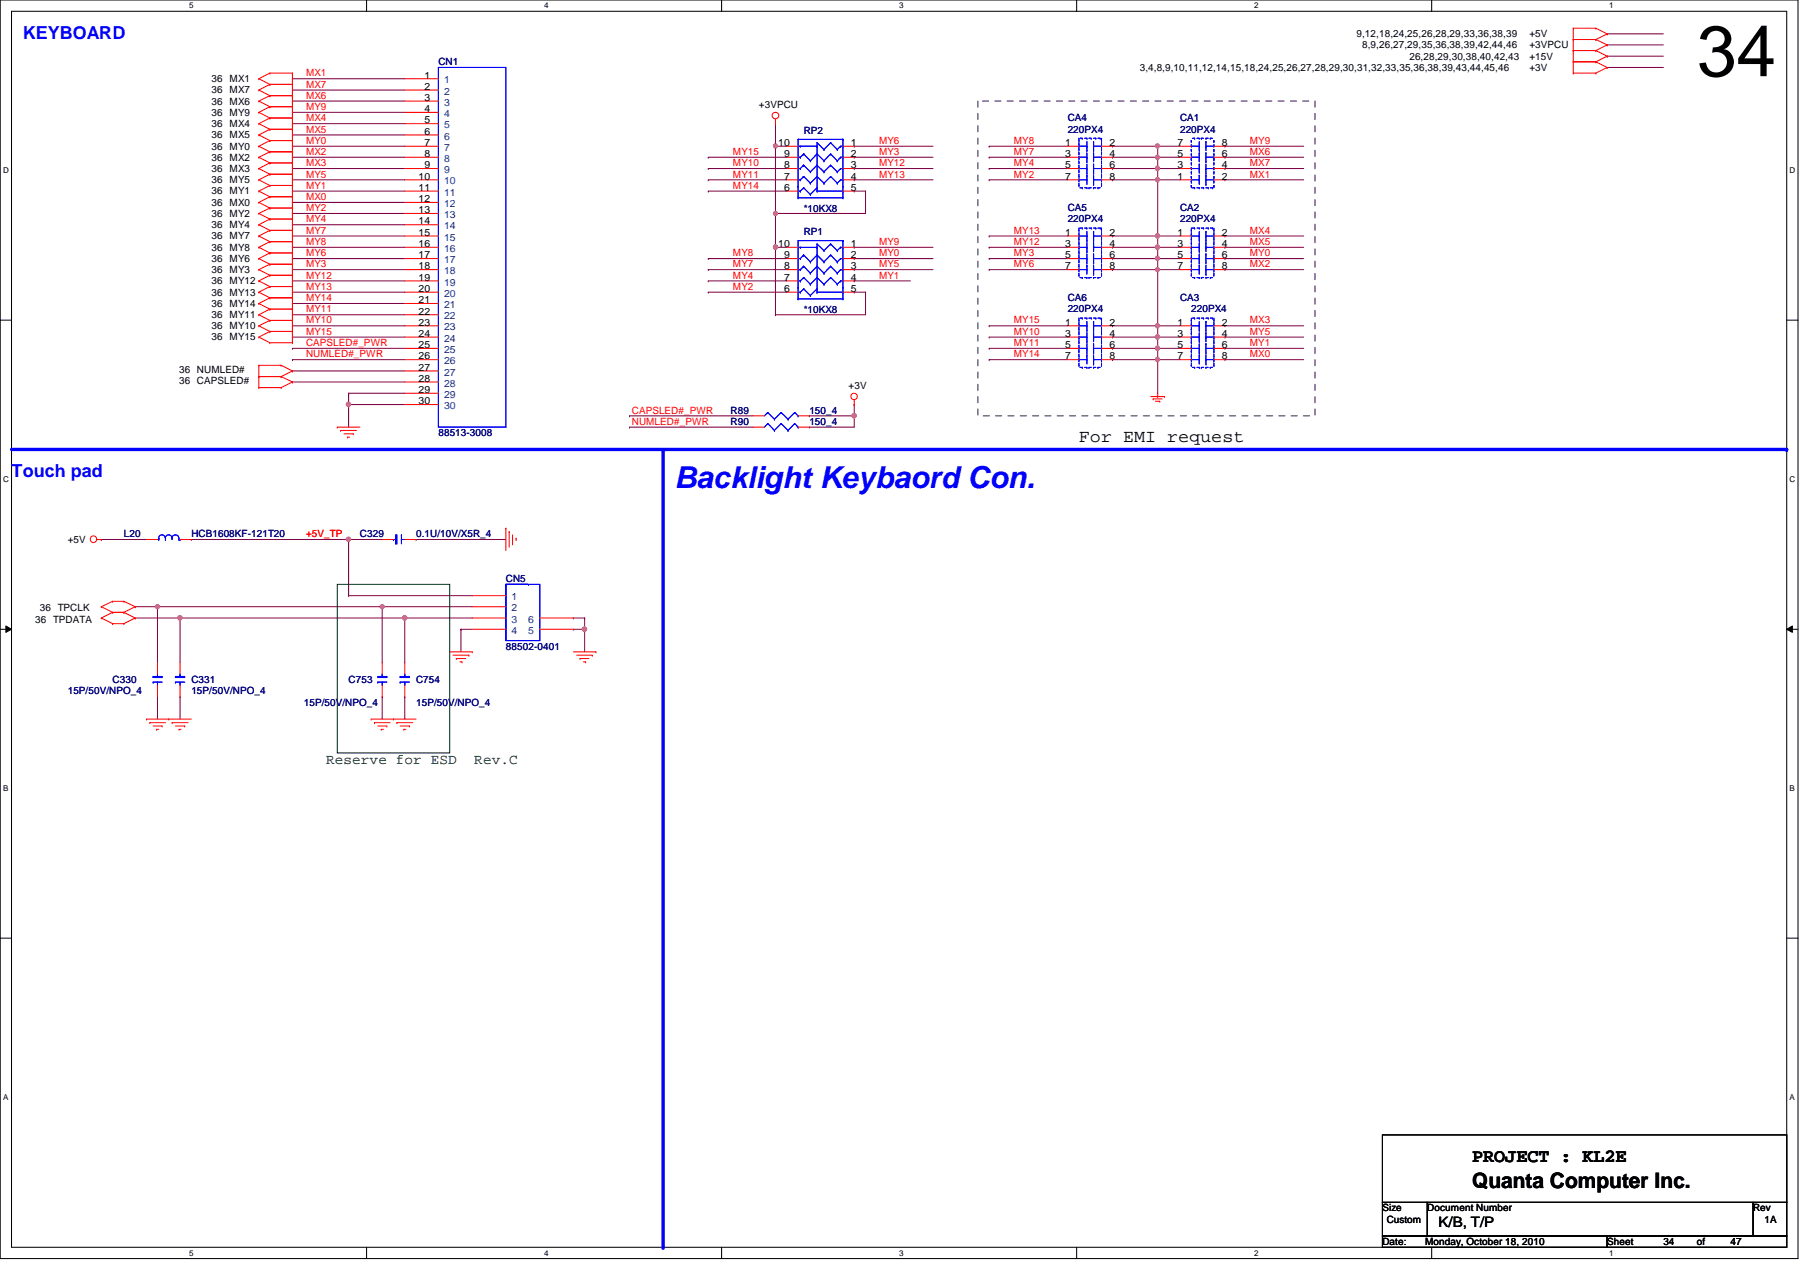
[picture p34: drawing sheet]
<svg xmlns="http://www.w3.org/2000/svg" width="297mm" height="210mm" viewBox="0 0 297 210" stroke-linecap="round" stroke-linejoin="round" font-family="sans-serif">
<defs><g id="words">
<text font-size="11.9" x="280" y="12.6">34</text>
<text font-size="5" fill="#00f" x="111.3" y="80.6">Backlight Keybaord Con.</text>
<text font-size="3.5" x="242.9" y="196.1">Quanta Computer Inc.</text>
<text font-size="3.1" x="242.9" y="191.8">PROJECT : KL2E</text>
<g font-size="3" fill="#00f">
<text x="3.8" y="6.5">KEYBOARD</text>
<text x="1.9" y="78.8">Touch pad</text>
</g>
<text font-size="3" x="178.1" y="72.9">For EMI request</text>
<g font-size="2.4" fill="#004000">
<text x="53.8" y="126.2">Reserve for ESD</text>
<text x="78.3" y="126.2">Rev.C</text>
</g>
<text font-size="2.4" x="237.4" y="202.5">K/B, T/P</text>
<g font-size="1.7" fill="#000080">
<text x="72.3" y="10.8">CN1</text>
<text x="132.6" y="22.1">RP2</text>
<text x="176.2" y="20">CA4</text>
<text x="176.2" y="21.9">220PX4</text>
<text x="194.7" y="20">CA1</text>
<text x="194.7" y="21.9">220PX4</text>
<text x="132.6" y="35.1">*10KX8</text>
<text x="176.2" y="34.9">CA5</text>
<text x="194.7" y="34.9">CA2</text>
<text x="132.6" y="38.8">RP1</text>
<text x="176.2" y="36.7">220PX4</text>
<text x="194.7" y="36.7">220PX4</text>
<text x="132.6" y="51.7">*10KX8</text>
<text x="176.2" y="49.7">CA6</text>
<text x="176.2" y="51.6">220PX4</text>
<text x="194.7" y="49.7">CA3</text>
<text x="196.6" y="51.6">220PX4</text>
<text x="72.3" y="72">88513-3008</text>
<text x="120.6" y="68.2">R89</text>
<text x="120.6" y="70.1">R90</text>
<text x="133.6" y="68.2">150_4</text>
<text x="133.6" y="70.1">150_4</text>
<text x="20.4" y="88.6">L20</text>
<text x="31.6" y="88.6">HCB1608KF-121T20</text>
<text x="59.4" y="88.6">C329</text>
<text x="68.7" y="88.6">0.1U/10V/X5R_4</text>
<text x="83.5" y="96.1">CN5</text>
<text x="83.5" y="107.2">88502-0401</text>
<text x="18.6" y="112.7">C330</text>
<text x="31.6" y="112.7">C331</text>
<text x="57.5" y="112.7">C753</text>
<text x="68.7" y="112.7">C754</text>
<text x="11.2" y="114.6">15P/50V/NPO_4</text>
<text x="31.6" y="114.6">15P/50V/NPO_4</text>
<text x="50.1" y="116.5">15P/50V/NPO_4</text>
<text x="68.7" y="116.5">15P/50V/NPO_4</text>
</g>
<g font-size="1.7">
<text x="188.1" y="11.7">3,4,8,9,10,11,12,14,15,18,24,25,26,27,28,29,30,31,32,33,35,36,38,39,43,44,45,46</text>
<text x="223.9" y="6.1">9,12,18,24,25,26,28,29,33,36,38,39</text>
<text x="224.8" y="8">8,9,26,27,29,35,36,38,39,42,44,46</text>
<text x="232.6" y="9.8">26,28,29,30,38,40,42,43</text>
<text x="252.4" y="8">+3VPCU</text>
<text x="252.4" y="6.1">+5V</text>
<text x="252.4" y="11.7">+3V</text>
<text x="252.4" y="9.8">+15V</text>
<text x="34.9" y="13.5">36 MX1</text>
<text x="34.9" y="15.4">36 MX7</text>
<text x="34.9" y="17.3">36 MX6</text>
<text x="70.1" y="13">1</text>
<text x="70.1" y="14.8">2</text>
<text x="70.1" y="16.6">3</text>
<text x="125.2" y="17.8">+3VPCU</text>
<text x="34.9" y="19.1">36 MY9</text>
<text x="34.9" y="21">36 MX4</text>
<text x="34.9" y="22.8">36 MX5</text>
<text x="70.1" y="18.5">4</text>
<text x="70.1" y="20.4">5</text>
<text x="70.1" y="22.2">6</text>
<text x="34.9" y="24.7">36 MY0</text>
<text x="34.9" y="26.5">36 MX2</text>
<text x="34.9" y="28.4">36 MX3</text>
<text x="69.1" y="29.6">10</text>
<text x="70.1" y="24.1">7</text>
<text x="70.1" y="25.9">8</text>
<text x="70.1" y="27.8">9</text>
<text x="128.4" y="24.1">10</text>
<text x="129.4" y="25.9">9</text>
<text x="129.4" y="27.8">8</text>
<text x="129.4" y="29.6">7</text>
<text x="140.4" y="29.6">4</text>
<text x="140.4" y="27.8">3</text>
<text x="140.4" y="25.9">2</text>
<text x="140.4" y="24.1">1</text>
<text x="175.8" y="24.1">1</text>
<text x="175.8" y="25.9">3</text>
<text x="175.8" y="27.8">5</text>
<text x="175.8" y="29.6">7</text>
<text x="183.1" y="24.1">2</text>
<text x="183.1" y="25.9">4</text>
<text x="183.1" y="27.8">6</text>
<text x="183.1" y="29.6">8</text>
<text x="194.3" y="29.6">1</text>
<text x="194.3" y="27.8">3</text>
<text x="194.3" y="25.9">5</text>
<text x="194.3" y="24.1">7</text>
<text x="201.6" y="29.6">2</text>
<text x="201.6" y="27.8">4</text>
<text x="201.6" y="25.9">6</text>
<text x="201.6" y="24.1">8</text>
<text x="34.9" y="30.2">36 MY5</text>
<text x="34.9" y="32.1">36 MY1</text>
<text x="34.9" y="34">36 MX0</text>
<text x="34.9" y="35.8">36 MY2</text>
<text x="69.1" y="31.5">11</text>
<text x="69.1" y="33.4">12</text>
<text x="69.1" y="35.2">13</text>
<text x="129.4" y="31.5">6</text>
<text x="140.4" y="31.5">5</text>
<text x="34.9" y="37.6">36 MY4</text>
<text x="34.9" y="39.5">36 MY7</text>
<text x="34.9" y="41.4">36 MY8</text>
<text x="69.1" y="37">14</text>
<text x="69.1" y="38.9">15</text>
<text x="69.1" y="40.8">16</text>
<text x="128.4" y="40.8">10</text>
<text x="140.4" y="40.8">1</text>
<text x="175.8" y="38.9">1</text>
<text x="175.8" y="40.8">3</text>
<text x="183.1" y="38.9">2</text>
<text x="183.1" y="40.8">4</text>
<text x="194.3" y="38.9">1</text>
<text x="194.3" y="40.8">3</text>
<text x="201.6" y="38.9">2</text>
<text x="201.6" y="40.8">4</text>
<text x="34.9" y="43.2">36 MY6</text>
<text x="34.9" y="45.1">36 MY3</text>
<text x="34.9" y="46.9">36 MY12</text>
<text x="69.1" y="42.6">17</text>
<text x="69.1" y="44.4">18</text>
<text x="69.1" y="46.3">19</text>
<text x="129.4" y="42.6">9</text>
<text x="129.4" y="44.4">8</text>
<text x="129.4" y="46.3">7</text>
<text x="140.4" y="46.3">4</text>
<text x="140.4" y="44.4">3</text>
<text x="140.4" y="42.6">2</text>
<text x="175.8" y="42.6">5</text>
<text x="175.8" y="44.4">7</text>
<text x="183.1" y="42.6">6</text>
<text x="183.1" y="44.4">8</text>
<text x="194.3" y="42.6">5</text>
<text x="194.3" y="44.4">7</text>
<text x="201.6" y="42.6">6</text>
<text x="201.6" y="44.4">8</text>
<text x="34.9" y="48.8">36 MY13</text>
<text x="34.9" y="50.6">36 MY14</text>
<text x="34.9" y="52.5">36 MY11</text>
<text x="69.1" y="48.2">20</text>
<text x="69.1" y="50">21</text>
<text x="69.1" y="51.9">22</text>
<text x="69.1" y="53.7">23</text>
<text x="129.4" y="48.2">6</text>
<text x="140.4" y="48.2">5</text>
<text x="175.8" y="53.7">1</text>
<text x="183.1" y="53.7">2</text>
<text x="194.3" y="53.7">1</text>
<text x="201.6" y="53.7">2</text>
<text x="34.9" y="54.4">36 MY10</text>
<text x="34.9" y="56.2">36 MY15</text>
<text x="69.1" y="55.6">24</text>
<text x="69.1" y="57.4">25</text>
<text x="69.1" y="59.3">26</text>
<text x="175.8" y="55.6">3</text>
<text x="175.8" y="57.4">5</text>
<text x="175.8" y="59.3">7</text>
<text x="183.1" y="55.6">4</text>
<text x="183.1" y="57.4">6</text>
<text x="183.1" y="59.3">8</text>
<text x="194.3" y="55.6">3</text>
<text x="194.3" y="57.4">5</text>
<text x="194.3" y="59.3">7</text>
<text x="201.6" y="55.6">4</text>
<text x="201.6" y="57.4">6</text>
<text x="201.6" y="59.3">8</text>
<text x="29.5" y="63.4">36 CAPSLED#</text>
<text x="29.5" y="61.6">36 NUMLED#</text>
<text x="69.1" y="61.2">27</text>
<text x="69.1" y="63">28</text>
<text x="69.1" y="64.9">29</text>
<text x="140" y="64.2">+3V</text>
<text x="69.1" y="66.7">30</text>
<text x="11.2" y="89.6">+5V</text>
<text x="6.6" y="100.9">36 TPCLK</text>
<text x="5.8" y="102.7">36 TPDATA</text>
<text x="228.1" y="199.9">Size</text>
<text x="228.9" y="201.8">Custom</text>
<text x="235.5" y="199.9">Document Number</text>
<text x="289.3" y="199.9">Rev</text>
<text x="291.2" y="201.8">1A</text>
<text x="228.1" y="205.4">Date:</text>
<text x="235.2" y="205.4">Monday, October 18, 2010</text>
<text x="265.2" y="205.4">Sheet</text>
<text x="274.5" y="205.4">34</text>
<text x="280" y="205.4">of</text>
<text x="285.6" y="205.4">47</text>
</g>
<g font-size="1.7" fill="#f00">
<text x="50.5" y="14.5">MX7</text>
<text x="50.5" y="12.6">MX1</text>
<text x="50.5" y="16.3">MX6</text>
<text x="50.5" y="23.7">MY0</text>
<text x="50.5" y="18.2">MY9</text>
<text x="50.5" y="21.9">MX5</text>
<text x="50.5" y="20">MX4</text>
<text x="145.1" y="23.7">MY6</text>
<text x="167.3" y="23.7">MY8</text>
<text x="206.2" y="23.7">MY9</text>
<text x="50.5" y="29.3">MY5</text>
<text x="50.5" y="27.4">MX3</text>
<text x="50.5" y="25.6">MX2</text>
<text x="120.9" y="25.6">MY15</text>
<text x="120.9" y="27.4">MY10</text>
<text x="120.9" y="29.3">MY11</text>
<text x="145.1" y="29.3">MY13</text>
<text x="145.1" y="27.4">MY12</text>
<text x="145.1" y="25.6">MY3</text>
<text x="167.3" y="29.3">MY2</text>
<text x="167.3" y="27.4">MY4</text>
<text x="167.3" y="25.6">MY7</text>
<text x="206.2" y="29.3">MX1</text>
<text x="206.2" y="27.4">MX7</text>
<text x="206.2" y="25.6">MX6</text>
<text x="50.5" y="34.8">MY2</text>
<text x="50.5" y="33">MX0</text>
<text x="50.5" y="31.2">MY1</text>
<text x="120.9" y="31.2">MY14</text>
<text x="50.5" y="36.7">MY4</text>
<text x="50.5" y="40.4">MY8</text>
<text x="50.5" y="38.6">MY7</text>
<text x="145.1" y="40.4">MY9</text>
<text x="167.3" y="40.4">MY12</text>
<text x="167.3" y="38.6">MY13</text>
<text x="206.2" y="38.6">MX4</text>
<text x="206.2" y="40.4">MX5</text>
<text x="50.5" y="47.8">MY13</text>
<text x="50.5" y="42.3">MY6</text>
<text x="50.5" y="46">MY12</text>
<text x="50.5" y="44.1">MY3</text>
<text x="120.9" y="42.3">MY8</text>
<text x="120.9" y="44.1">MY7</text>
<text x="120.9" y="46">MY4</text>
<text x="120.9" y="47.8">MY2</text>
<text x="145.1" y="42.3">MY0</text>
<text x="145.1" y="44.1">MY5</text>
<text x="145.1" y="46">MY1</text>
<text x="167.3" y="42.3">MY3</text>
<text x="167.3" y="44.1">MY6</text>
<text x="206.2" y="42.3">MY0</text>
<text x="206.2" y="44.1">MX2</text>
<text x="50.5" y="51.6">MY11</text>
<text x="50.5" y="49.7">MY14</text>
<text x="50.5" y="53.4">MY10</text>
<text x="167.3" y="53.4">MY15</text>
<text x="206.2" y="53.4">MX3</text>
<text x="50.5" y="55.2">MY15</text>
<text x="50.5" y="57.1">CAPSLED#_PWR</text>
<text x="50.5" y="59">NUMLED#_PWR</text>
<text x="167.3" y="59">MY14</text>
<text x="167.3" y="57.1">MY11</text>
<text x="167.3" y="55.2">MY10</text>
<text x="206.2" y="55.2">MY5</text>
<text x="206.2" y="57.1">MY1</text>
<text x="206.2" y="59">MX0</text>
<text x="104.3" y="68.2">CAPSLED#_PWR</text>
<text x="104.3" y="70.1">NUMLED#_PWR</text>
<text x="50.5" y="88.6">+5V_TP</text>
</g>
<g font-size="1.7" fill="#004080">
<text x="73.3" y="13.8">1</text>
<text x="73.3" y="15.6">2</text>
<text x="73.3" y="17.4">3</text>
<text x="73.3" y="19.3">4</text>
<text x="73.3" y="21.2">5</text>
<text x="73.3" y="23">6</text>
<text x="73.3" y="24.9">7</text>
<text x="73.3" y="26.7">8</text>
<text x="73.3" y="28.6">9</text>
<text x="73.3" y="30.4">10</text>
<text x="73.3" y="32.3">11</text>
<text x="73.3" y="34.2">12</text>
<text x="73.3" y="36">13</text>
<text x="73.3" y="37.8">14</text>
<text x="73.3" y="39.7">15</text>
<text x="73.3" y="41.6">16</text>
<text x="73.3" y="43.4">17</text>
<text x="73.3" y="45.3">18</text>
<text x="73.3" y="47.1">19</text>
<text x="73.3" y="49">20</text>
<text x="73.3" y="50.8">21</text>
<text x="73.3" y="52.7">22</text>
<text x="73.3" y="54.5">23</text>
<text x="73.3" y="56.4">24</text>
<text x="73.3" y="58.3">25</text>
<text x="73.3" y="60.1">26</text>
<text x="73.3" y="62">27</text>
<text x="73.3" y="63.8">28</text>
<text x="73.3" y="65.7">29</text>
<text x="73.3" y="67.5">30</text>
<text x="84.4" y="99.1">1</text>
<text x="84.4" y="100.9">2</text>
<text x="84.4" y="102.7">3</text>
<text x="84.4" y="104.6">4</text>
<text x="87.2" y="104.6">5</text>
<text x="87.2" y="102.7">6</text>
</g>
<g font-size="1.3">
<text x="31.2" y="1.4">5</text>
<text x="89.8" y="1.4">4</text>
<text x="148.4" y="1.4">3</text>
<text x="207" y="1.4">2</text>
<text x="265.6" y="1.4">1</text>
<text x=".5" y="28.5">D</text>
<text x="295.3" y="28.5">D</text>
<text x=".5" y="79.5">C</text>
<text x="295.3" y="79.5">C</text>
<text x=".5" y="130.5">B</text>
<text x="295.3" y="130.5">B</text>
<text x=".5" y="181.5">A</text>
<text x="295.3" y="181.5">A</text>
<text x="31.2" y="207.2">5</text>
<text x="89.8" y="207.2">4</text>
<text x="148.4" y="207.2">3</text>
<text x="207" y="207.2">2</text>
<text x="265.6" y="207.2">1</text>
</g>
</g></defs>
<path d="M0 0h296.7v207.7h-296.7zM1.9 1.9h292.9v203.9h-292.9z" fill="none" stroke="#000" stroke-width=".17"/>
<g fill="#fff">
<path d="M31.2 .2h.7v1.5h-.7z"/>
<path d="M31.2 206h.7v1.5h-.7z"/>
</g>
<path d="M60.5 0v1.9M60.5 205.8v1.9" fill="none" stroke="#000" stroke-width=".17"/>
<g fill="#fff">
<path d="M89.8 .2h.7v1.5h-.7z"/>
<path d="M89.8 206h.7v1.5h-.7z"/>
</g>
<path d="M119.1 0v1.9M119.1 205.8v1.9" fill="none" stroke="#000" stroke-width=".17"/>
<g fill="#fff">
<path d="M148.4 .2h.7v1.5h-.7z"/>
<path d="M148.4 206h.7v1.5h-.7z"/>
</g>
<path d="M177.7 0v1.9M177.7 205.8v1.9" fill="none" stroke="#000" stroke-width=".17"/>
<g fill="#fff">
<path d="M207 .2h.7v1.5h-.7z"/>
<path d="M207 206h.7v1.5h-.7z"/>
</g>
<path d="M236.3 0v1.9M236.3 205.8v1.9" fill="none" stroke="#000" stroke-width=".17"/>
<g fill="#fff">
<path d="M265.6 .2h.7v1.5h-.7z"/>
<path d="M265.6 206h.7v1.5h-.7z"/>
<path d="M.5 27.3h.9v1.5h-.9z"/>
<path d="M295.3 27.3h.9v1.5h-.9z"/>
<path d="M.5 78.3h.9v1.5h-.9z"/>
<path d="M295.3 78.3h.9v1.5h-.9z"/>
</g>
<path d="M0 52.8h1.9M294.8 52.8h1.9" fill="none" stroke="#000" stroke-width=".17"/>
<g fill="#fff">
<path d="M.5 129.3h.9v1.5h-.9z"/>
<path d="M295.3 129.3h.9v1.5h-.9z"/>
</g>
<path d="M0 103.8h1.9M1 103.3l.9 .5-.9 .6zM294.8 103.8l1-.5v1.1zM294.8 103.8h1.9" fill="none" stroke="#000" stroke-width=".17"/>
<path d="M1 103.3l.9 .5-.9 .6zM294.8 103.8l1-.5v1.1z" fill="#000"/>
<g fill="#fff">
<path d="M.5 180.3h.8v1.5h-.8z"/>
<path d="M295.3 180.3h.8v1.5h-.8z"/>
</g>
<path d="M0 154.8h1.9M294.8 154.8h1.9" fill="none" stroke="#000" stroke-width=".17"/>
<path d="M128 35.2h.1M128 24.1h.1M128 24.1h1.8M128 24.1v11.1M141 31.5h.1M141 31.5h1.8M142.8 31.5h.1M142.8 31.5v3.7h-14.8" fill="none" stroke="#800040" stroke-width=".17"/>
<circle cx="128" cy="24.1" r=".34" fill="#f0f"/>
<circle cx="128" cy="24.1" r=".34" fill="none" stroke="#f0f" stroke-width=".17"/>
<path d="M128 35.2h.1M128 35.2v5.6M128 51.9h.1M128 51.9h14.8" fill="none" stroke="#800040" stroke-width=".17"/>
<circle cx="128" cy="40.8" r=".35" fill="#f0f"/>
<circle cx="128" cy="40.8" r=".35" fill="none" stroke="#f0f" stroke-width=".17"/>
<circle cx="128" cy="35.2" r=".34" fill="#f0f"/>
<circle cx="128" cy="35.2" r=".34" fill="none" stroke="#f0f" stroke-width=".17"/>
<path d="M128 40.8h.1M128 40.8h1.8M128 40.8v11.1M141 48.2h.1M141 48.2h1.8M142.8 48.2h.1M142.8 48.2v3.7" fill="none" stroke="#800040" stroke-width=".17"/>
<circle cx="128" cy="40.8" r=".35" fill="#f0f"/>
<circle cx="128" cy="40.8" r=".35" fill="none" stroke="#f0f" stroke-width=".17"/>
<g fill="none" stroke="#800040" stroke-width=".17">
<path d="M116.9 26h.1M116.9 27.8h.1M116.9 29.7h.1M116.9 31.5h.1M116.9 26h12.9M116.9 27.8h12.9M116.9 29.7h12.9M116.9 31.5h12.9M128 20.4h.1M128 20.4v3.7M141 29.7h.1M141 27.8h.1"/>
<path d="M141 26h.1M141 24.1h.1M141 26h13M141 27.8h13M141 29.7h13M141 24.1h13M163.2 29.7h.1M163.2 27.8h.1M163.2 38.9h.1M163.2 26h.1M163.2 24.1h.1M163.2 26h13"/>
<path d="M163.2 27.8h13M163.2 29.7h13M163.2 24.1h13M163.2 38.9h13M183.6 38.9h.1M183.6 29.7h.1M183.6 27.8h.1M183.6 27.8h11.1M183.6 29.7h7.4M183.6 38.9h7.4M191 27.8h.1M191 26h.1"/>
<path d="M191 26h3.7M202.1 38.9h.1M202.1 29.7h.1M202.1 27.8h.1M202.1 26h.1M202.1 24.1h.1M202.1 26h13M202.1 27.8h13M202.1 29.7h13M202.1 24.1h13M202.1 38.9h13M116.9 42.7h.1"/>
<path d="M116.9 44.5h.1M116.9 46.4h.1M116.9 48.2h.1M116.9 42.7h12.9M116.9 44.5h12.9M116.9 46.4h12.9M116.9 48.2h12.9M141 40.8h.1M141 42.7h.1M141 44.5h.1M141 46.4h.1M141 42.7h13"/>
<path d="M141 44.5h13M141 46.4h9.2M141 40.8h13M163.2 42.7h.1M163.2 53.8h.1M163.2 40.8h.1M163.2 59.4h.1M163.2 57.5h.1M163.2 44.5h.1M163.2 55.6h.1M163.2 42.7h13M163.2 44.5h13"/>
<path d="M163.2 59.4h13M163.2 53.8h13M163.2 40.8h13M163.2 55.6h13M163.2 57.5h13M183.6 44.5h.1M183.6 55.6h.1M183.6 40.8h.1M183.6 44.5h7.4M183.6 40.8h7.4M183.6 55.6h11.1M191 59.4h.1"/>
<path d="M191 42.7h.1M191 55.6h.1M191 42.7h3.7M191 59.4h3.7M191 59.4v5.5M202.1 53.8h.1M202.1 42.7h.1M202.1 40.8h.1M202.1 55.6h.1M202.1 57.5h.1M202.1 44.5h.1M202.1 59.4h.1"/>
<path d="M202.1 42.7h13M202.1 44.5h13M202.1 59.4h13M202.1 53.8h13M202.1 40.8h13M202.1 55.6h13M202.1 57.5h13"/>
</g>
<circle cx="191" cy="59.3" r=".35" fill="#f0f"/>
<circle cx="191" cy="59.3" r=".35" fill="none" stroke="#f0f" stroke-width=".17"/>
<path d="M183.6 26h.1M183.6 26h7.4M191 29.7h.1M191 29.7v9.2M191 57.5h.1M191 57.5h3.7" fill="none" stroke="#800040" stroke-width=".17"/>
<circle cx="191" cy="29.6" r=".35" fill="#f0f"/>
<circle cx="191" cy="29.6" r=".35" fill="none" stroke="#f0f" stroke-width=".17"/>
<path d="M191 24.1h.1M191 24.1v1.9" fill="none" stroke="#800040" stroke-width=".17"/>
<circle cx="191" cy="24.1" r=".34" fill="#f0f"/>
<circle cx="191" cy="24.1" r=".34" fill="none" stroke="#f0f" stroke-width=".17"/>
<path d="M191 44.5h.1M191 44.5v9.3" fill="none" stroke="#800040" stroke-width=".17"/>
<circle cx="191" cy="44.5" r=".34" fill="#f0f"/>
<circle cx="191" cy="44.5" r=".34" fill="none" stroke="#f0f" stroke-width=".17"/>
<path d="M191 26h.1M191 26v1.8" fill="none" stroke="#800040" stroke-width=".17"/>
<circle cx="191" cy="25.9" r=".34" fill="#f0f"/>
<circle cx="191" cy="25.9" r=".34" fill="none" stroke="#f0f" stroke-width=".17"/>
<path d="M191 38.9h.1M191 38.9v1.9M191 53.8h.1M191 40.8h.1M191 53.8h3.7M191 40.8h3.7" fill="none" stroke="#800040" stroke-width=".17"/>
<circle cx="191" cy="38.9" r=".35" fill="#f0f"/>
<circle cx="191" cy="38.9" r=".35" fill="none" stroke="#f0f" stroke-width=".17"/>
<path d="M191 38.9h.1M191 38.9h3.7M191 53.8h.1M191 53.8v1.8" fill="none" stroke="#800040" stroke-width=".17"/>
<circle cx="191" cy="53.8" r=".34" fill="#f0f"/>
<circle cx="191" cy="53.8" r=".34" fill="none" stroke="#f0f" stroke-width=".17"/>
<path d="M191 29.7h.1M191 27.8h.1M191 29.7h3.7M191 27.8v1.9" fill="none" stroke="#800040" stroke-width=".17"/>
<circle cx="191" cy="27.8" r=".35" fill="#f0f"/>
<circle cx="191" cy="27.8" r=".35" fill="none" stroke="#f0f" stroke-width=".17"/>
<path d="M183.6 42.7h.1M183.6 53.8h.1M183.6 42.7h7.4M183.6 53.8h7.4M191 44.5h.1M191 55.6h.1M191 44.5h3.7M191 55.6v1.9" fill="none" stroke="#800040" stroke-width=".17"/>
<circle cx="191" cy="55.6" r=".35" fill="#f0f"/>
<circle cx="191" cy="55.6" r=".35" fill="none" stroke="#f0f" stroke-width=".17"/>
<path d="M183.6 24.1h.1M183.6 24.1h11.1M191 24.1h.1M183.6 57.5h.1M183.6 57.5h7.4M191 42.7h.1M191 42.7v1.8" fill="none" stroke="#800040" stroke-width=".17"/>
<circle cx="191" cy="42.6" r=".34" fill="#f0f"/>
<circle cx="191" cy="42.6" r=".34" fill="none" stroke="#f0f" stroke-width=".17"/>
<path d="M191 40.8h.1M191 40.8v1.9" fill="none" stroke="#800040" stroke-width=".17"/>
<circle cx="191" cy="40.8" r=".35" fill="#f0f"/>
<circle cx="191" cy="40.8" r=".35" fill="none" stroke="#f0f" stroke-width=".17"/>
<path d="M191 57.5h.1M191 57.5v1.9" fill="none" stroke="#800040" stroke-width=".17"/>
<circle cx="191" cy="57.5" r=".35" fill="#f0f"/>
<circle cx="191" cy="57.5" r=".35" fill="none" stroke="#f0f" stroke-width=".17"/>
<g fill="none" stroke="#800040" stroke-width=".17">
<path d="M265.2 7.4h.1M265.2 5.6h.1M265.2 7.4h9.3M265.2 5.6h9.3M183.6 59.4h.1M183.6 59.4h7.4M29.7 115h.1M29.7 115v3.7M76.1 103.8h.1M76.1 103.8v3.8M94.6 103.8h.1M94.6 103.8h1.9"/>
<path d="M96.5 102h.1M96.5 103.8h.1M96.5 102v5.6"/>
</g>
<circle cx="96.4" cy="103.8" r=".37" fill="#f0f"/>
<circle cx="96.4" cy="103.8" r=".37" fill="none" stroke="#f0f" stroke-width=".17"/>
<g fill="none" stroke="#800040" stroke-width=".17">
<path d="M16.7 89h.1M16.7 89h7.5M57.5 98.3h.1M57.5 89h.1M57.5 89h5.6M57.5 98.3h20.4M68.7 89h.1M68.7 89h14.8M26 115h.1M26 115v3.7M76.1 103.8h.1M76.1 103.8h1.8"/>
<path d="M94.6 102h.1M94.6 102h1.9"/>
</g>
<circle cx="57.5" cy="89" r=".36" fill="#f0f"/>
<circle cx="57.5" cy="89" r=".36" fill="none" stroke="#f0f" stroke-width=".17"/>
<g fill="none" stroke="#800040" stroke-width=".17">
<path d="M48.3 14.9h.1M48.3 14.9h18.5M48.3 48.2h.1M48.3 42.7h.1M48.3 48.2h18.5M48.3 42.7h18.5M57.5 66.8h.1M57.5 66.8h9.3M31.6 89h.1M31.6 89h25.9M57.5 89h.1M57.5 89v9.3"/>
<path d="M66.8 102h.1M66.8 102h11.1"/>
</g>
<circle cx="57.5" cy="66.7" r=".37" fill="#f0f"/>
<circle cx="57.5" cy="66.7" r=".37" fill="none" stroke="#f0f" stroke-width=".17"/>
<g fill="none" stroke="#800040" stroke-width=".17">
<path d="M48.3 18.5h.1M48.3 13h.1M48.3 16.7h.1M48.3 18.5h18.5M48.3 13h18.5M48.3 16.7h18.5M48.3 37.1h.1M48.3 24.1h.1M48.3 29.7h.1M48.3 27.8h.1M48.3 35.2h.1M48.3 33.4h.1"/>
<path d="M48.3 22.3h.1M48.3 26h.1M48.3 38.9h.1M48.3 31.5h.1M48.3 20.4h.1M48.3 37.1h18.5M48.3 24.1h18.5M48.3 29.7h18.5M48.3 27.8h18.5M48.3 35.2h18.5M48.3 33.4h18.5M48.3 22.3h18.5"/>
<path d="M48.3 26h18.5M48.3 38.9h18.5M48.3 31.5h18.5M48.3 20.4h18.5M48.3 51.9h.1M48.3 46.4h.1M48.3 40.8h.1M48.3 55.6h.1M48.3 50.1h.1M48.3 44.5h.1M48.3 53.8h.1M48.3 51.9h18.5"/>
<path d="M48.3 46.4h18.5M48.3 40.8h18.5M48.3 55.6h18.5M48.3 50.1h18.5M48.3 44.5h18.5M48.3 53.8h18.5M48.3 63h.1M48.3 61.2h.1M48.3 63h18.5M48.3 61.2h18.5M57.5 66.8h.1M57.5 64.9h.1"/>
<path d="M57.5 64.9v5.6M57.5 64.9h9.3M103.9 68.6h.1M103.9 68.6h20.4M141 68.6h.1M141 66.8h.1M141 66.8v3.7"/>
</g>
<circle cx="140.9" cy="68.6" r=".37" fill="#f0f"/>
<circle cx="140.9" cy="68.6" r=".37" fill="none" stroke="#f0f" stroke-width=".17"/>
<g fill="none" stroke="#800040" stroke-width=".17">
<path d="M265.2 11.1h.1M265.2 9.3h.1M265.2 11.1h9.3M265.2 9.3h9.3M48.3 57.5h.1M48.3 59.4h.1M48.3 57.5h18.5M48.3 59.4h18.5M103.9 70.5h.1M103.9 70.5h20.4M133.6 70.5h.1M133.6 68.6h.1"/>
<path d="M133.6 70.5h7.4M133.6 68.6h7.4M26 100.1h.1M26 100.1v9.3"/>
</g>
<circle cx="26" cy="100.1" r=".34" fill="#f0f"/>
<circle cx="26" cy="100.1" r=".34" fill="none" stroke="#f0f" stroke-width=".17"/>
<path d="M29.7 102h.1M29.7 102v7.4M63.1 100.1h.1M63.1 100.1h14.8" fill="none" stroke="#800040" stroke-width=".17"/>
<circle cx="29.7" cy="102" r=".37" fill="#f0f"/>
<circle cx="29.7" cy="102" r=".37" fill="none" stroke="#f0f" stroke-width=".17"/>
<path d="M22.3 102h.1M22.3 102h7.4M63.1 115h.1M63.1 100.1h.1M63.1 100.1v9.3M63.1 115v3.7M66.8 115h.1M66.8 115v3.7" fill="none" stroke="#800040" stroke-width=".17"/>
<circle cx="63.1" cy="100.1" r=".34" fill="#f0f"/>
<circle cx="63.1" cy="100.1" r=".34" fill="none" stroke="#f0f" stroke-width=".17"/>
<path d="M66.8 102h.1M66.8 102v7.4" fill="none" stroke="#800040" stroke-width=".17"/>
<circle cx="66.8" cy="102" r=".37" fill="#f0f"/>
<circle cx="66.8" cy="102" r=".37" fill="none" stroke="#f0f" stroke-width=".17"/>
<path d="M22.3 100.1h.1M22.3 100.1h40.8M26 100.1h.1M29.7 102h.1M29.7 102h37.1" fill="none" stroke="#800040" stroke-width=".17"/>
<g fill="none" stroke="#f00" stroke-width=".17">
<path d="M42.7 13h.1M42.7 14.9h.1M42.7 16.7h.1M42.7 18.5h.1M42.7 13l1.8 .9M42.7 14.9l1.8 .9M42.7 16.7l1.8 .9M42.7 18.5l1.8 1M44.5 12.1h.1M44.5 13.9h.1M44.5 15.8h.1M44.5 17.6h.1"/>
<path d="M44.5 19.5h.1M44.5 12.1h3.8M44.5 12.1l-1.8 .9M44.5 13.9h3.8M44.5 13.9l-1.8 1M44.5 15.8h3.8M44.5 15.8l-1.8 .9M44.5 17.6h3.8M44.5 17.6l-1.8 .9M44.5 19.5h3.8M44.5 19.5l-1.8 .9M48.3 13.9h.1"/>
<path d="M48.3 12.1h.1M48.3 15.8h.1M48.3 17.6h.1M48.3 19.5h.1M48.3 12.1v44.5M128 19.6v.8M259.6 8.3h.1M259.6 6.5h.1M259.6 4.7h.1M259.6 12.1h.1M259.6 10.2h.1M259.6 6.5h3.8"/>
<path d="M259.6 8.3h3.8M259.6 4.7v7.4M259.6 4.7h3.8M259.6 12.1h3.8M259.6 10.2h3.8M263.4 6.5h.1M263.4 8.3h.1M263.4 4.7h.1M263.4 10.2h.1M263.4 12.1h.1M263.4 6.5l1.8 .9M263.4 4.7l1.8 .9"/>
<path d="M263.4 10.2l1.8 .9M263.4 8.3l1.8 1M265.2 7.4h.1M265.2 5.6h.1M265.2 11.1h.1M265.2 9.3h.1M265.2 7.4l-1.8 .9M265.2 5.6l-1.8 .9M265.2 11.1l-1.8 1M265.2 9.3l-1.8 .9M42.7 20.4h.1M42.7 22.3h.1"/>
<path d="M42.7 24.1h.1M42.7 26h.1M42.7 27.8h.1M42.7 29.7h.1M42.7 31.5h.1M42.7 33.4h.1M42.7 35.2h.1M42.7 37.1h.1M42.7 38.9h.1M42.7 20.4l1.8 .9M42.7 22.3l1.8 .9M42.7 24.1l1.8 1"/>
<path d="M42.7 26l1.8 .9M42.7 27.8l1.8 .9M42.7 29.7l1.8 .9M42.7 31.5l1.8 1M42.7 33.4l1.8 .9M42.7 35.2l1.8 1M42.7 37.1l1.8 .9M42.7 38.9l1.8 1M44.5 21.3h.1M44.5 23.2h.1M44.5 25.1h.1M44.5 26.9h.1"/>
<path d="M44.5 28.7h.1M44.5 30.6h.1M44.5 32.5h.1M44.5 34.3h.1M44.5 36.2h.1M44.5 38h.1M44.5 39.9h.1M44.5 21.3h3.8M44.5 21.3l-1.8 1M44.5 23.2h3.8M44.5 23.2l-1.8 .9M44.5 25.1h3.8"/>
<path d="M44.5 25.1l-1.8 .9M44.5 26.9h3.8M44.5 26.9l-1.8 .9M44.5 28.7h3.8M44.5 28.7l-1.8 1M44.5 30.6h3.8M44.5 30.6l-1.8 .9M44.5 32.5h3.8M44.5 32.5l-1.8 .9M44.5 34.3h3.8M44.5 34.3l-1.8 .9M44.5 36.2h3.8"/>
<path d="M44.5 36.2l-1.8 .9M44.5 38h3.8M44.5 38l-1.8 .9M44.5 39.9h3.8M44.5 39.9l-1.8 .9M48.3 21.3h.1M48.3 23.2h.1M48.3 25.1h.1M48.3 26.9h.1M48.3 28.7h.1M48.3 30.6h.1M48.3 32.5h.1"/>
<path d="M48.3 34.3h.1M48.3 36.2h.1M48.3 38h.1M48.3 39.9h.1M128 20.4h.1M42.7 40.8h.1M42.7 42.7h.1M42.7 44.5h.1M42.7 46.4h.1M42.7 48.2h.1M42.7 50.1h.1M42.7 51.9h.1"/>
<path d="M42.7 53.8h.1M42.7 55.6h.1M42.7 40.8l1.8 .9M42.7 42.7l1.8 .9M42.7 44.5l1.8 .9M42.7 46.4l1.8 .9M42.7 48.2l1.8 .9M42.7 50.1l1.8 .9M42.7 51.9l1.8 1M42.7 53.8l1.8 .9M42.7 55.6l1.8 1M44.5 41.7h.1"/>
<path d="M44.5 43.6h.1M44.5 45.4h.1M44.5 47.3h.1M44.5 49.1h.1M44.5 51h.1M44.5 52.9h.1M44.5 54.7h.1M44.5 56.6h.1M44.5 41.7h3.8M44.5 41.7l-1.8 1M44.5 43.6h3.8M44.5 43.6l-1.8 .9"/>
<path d="M44.5 45.4h3.8M44.5 45.4l-1.8 1M44.5 47.3h3.8M44.5 47.3l-1.8 .9M44.5 49.1h3.8M44.5 49.1l-1.8 1M44.5 51h3.8M44.5 51l-1.8 .9M44.5 52.9h3.8M44.5 52.9l-1.8 .9M44.5 54.7h3.8M44.5 54.7l-1.8 .9"/>
<path d="M44.5 56.6h3.8M48.3 41.7h.1M48.3 43.6h.1M48.3 45.4h.1M48.3 47.3h.1M48.3 49.1h.1M48.3 51h.1M48.3 52.9h.1M48.3 54.7h.1M48.3 56.6h.1M42.7 64h.1M42.7 62.1h.1"/>
<path d="M42.7 60.3h.1M42.7 64h3.7M42.7 60.3v3.7M42.7 62.1h3.7M42.7 60.3h3.7M46.4 64h.1M46.4 62.1h.1M46.4 60.3h.1M46.4 62.1l1.9 .9M46.4 60.3l1.9 .9M48.3 63h.1M48.3 61.2h.1"/>
<path d="M48.3 63l-1.9 1M48.3 61.2l-1.9 .9M55.7 70.5h.1M55.7 70.5h3.7M56.2 71h.1M56.2 71h2.6M56.8 71.6h1.5M57.4 72.1h.1M57.4 72.1h.3M58.3 71.6h.1M141 66.8h.1M141 66v.8"/>
<path d="M189.9 65.4h2.2M190.3 65.8h.1M190.3 65.8h1.5M190.7 66.2h.7M191 65.4h.1M191 64.9v.5M191.4 66.2h.1M192.1 65.4h.1M16 89h.7M16.7 89h.1M18.6 99.2h.1M18.6 99.2l-1.9 .9"/>
<path d="M18.6 99.2h1.8M20.4 99.2h.1M20.4 99.2l1.9 .9M83.5 87.2h.1M83.5 87.2v3.6M84 87.7h.1M84 87.7v2.6M84.6 89.7h.1M84.6 88.3v1.4M85.2 88.8h.1M85.2 88.8v.4M16.7 100.1h.1"/>
<path d="M16.7 102h.1M16.7 100.1l1.9 .9M16.7 102l1.9 .9M18.6 101h.1M18.6 102.9h.1M18.6 101h1.8M18.6 101l-1.9 1M18.6 102.9h1.8M20.4 101h.1M20.4 102.9h.1M20.4 101l1.9 1M22.3 100.1h.1"/>
<path d="M22.3 102h.1M22.3 100.1l-1.9 .9M22.3 102l-1.9 .9M24.2 118.7h.1M24.2 118.7h7.4M24.7 119.3h.1M24.7 119.3h2.6M25.3 119.8h1.5M26.8 119.8h.1M27.9 118.7h.1M28.4 119.3h.1M28.4 119.3h2.6"/>
<path d="M29 119.8h1.5M30.5 119.8h.1M61.3 118.7h.1M61.3 118.7h7.4M61.8 119.3h.1M61.8 119.3h2.6M62.4 119.8h1.4M63.8 119.8h.1M64.9 118.7h.1M65.5 119.3h.1M65.5 119.3h2.6M66 119.8h1.6"/>
<path d="M67.6 119.8h.1M74.2 107.6h3.7M74.8 108.1h2.6M75.3 108.7h.1M75.3 108.7h1.5M75.9 109.2h.3M76.2 109.2h.1M77.4 108.1h.1M77.9 107.6h.1M94.6 107.6h3.7M95.2 108.1h2.5M95.7 108.7h.1"/>
<path d="M95.7 108.7h1.5M96.3 109.2h.3M96.6 109.2h.1M97.7 108.1h.1M98.3 107.6h.1M25.8 120.4h.1M25.8 120.4h.4M29.5 120.4h.1M29.5 120.4h.4M62.9 120.4h.1M62.9 120.4h.4M66.6 120.4h.1"/>
<path d="M66.6 120.4h.4"/>
<circle cx="128" cy="19.1" r=".55"/>
<circle cx="140.9" cy="65.4" r=".54"/>
<circle cx="15.4" cy="89" r=".55"/>
</g>
<path d="M228.1 187.3h66.7v11.1h-66.7zM228.1 198.4h7.4v5.6h-7.4zM235.5 198.4h53.8v5.6h-53.8zM289.3 198.4h5.5v5.6h-5.5zM228.1 204h37.1v1.8h-37.1zM265.2 204h29.6v1.8h-29.6z" fill="none" stroke="#000" stroke-width=".17"/>
<path d="M161.4 16.7h55.6v51.9h-55.6z" fill="none" stroke="#400040" stroke-width=".17" stroke-dasharray="1 1 1 1 1 1 1 1"/>
<path d="M1.9 74.2h292.9" fill="none" stroke="#00f" stroke-width=".55"/>
<circle cx="294.8" cy="74.2" r=".28" fill="#00f"/>
<path d="M109.4 74.2v131.6" fill="none" stroke="#00f" stroke-width=".55"/>
<circle cx="109.4" cy="205.8" r=".28" fill="#00f"/>
<path d="M55.7 96.4h18.5v27.8h-18.5z" fill="none" stroke="#004000" stroke-width=".17"/>
<g fill="none" stroke="#00f" stroke-width=".17">
<path d="M126.7 68.1h.1M126.7 68.1l-.6 .5M126.7 68.1l1.1 1.1M127.8 69.2h.1M128.9 68.1h.1M128.9 68.1l-1.1 1.1M128.9 68.1l1.1 1.1M130 69.2h.1M131.1 68.1h.1M131.1 68.1l-1.1 1.1M131.1 68.1l.6 .5M131.7 68.6h.1"/>
<path d="M25.3 112.6h.1M25.3 112.6h1.5M26 112.6h.1M26 111.3h.1M26 111.3v.3M26 112.6v.5"/>
</g>
<path d="M124.3 68.6h1.8M131.7 68.6h1.9" fill="none" stroke="#f00" stroke-width=".17"/>
<path d="M25.3 111.6h1.5v.2h-1.5z" fill-rule="evenodd" fill="#00f"/>
<path d="M25.3 111.6h1.5v.2h-1.5zM25.3 112.6h.1M25.3 112.6h1.5M26 112.6h.1M26 111.3h.1M26 111.3v.3M26 112.6v.5" fill="none" stroke="#00f" stroke-width=".17"/>
<path d="M25.3 111.6h1.5v.2h-1.5z" fill-rule="evenodd" fill="#00f"/>
<g fill="none" stroke="#00f" stroke-width=".17">
<path d="M196.6 52.9h.1M196.6 53.6h.1M196.6 54.4h.1M196.6 55.1h.1M196.6 55.8h.1M196.6 56.6h.1M196.6 57.3h.1M196.6 58h.1M196.6 58.8h.1M196.6 59.5h.1M196.6 53.8h1.3M196.6 55.6h1.3"/>
<path d="M196.6 57.5h1.3M196.6 59.4h1.3M196.6 52.5v.4M196.6 53.2v.4M196.6 54v.4M196.6 54.7v.4M196.6 55.5v.3M196.6 56.2v.4M196.6 56.9v.4M196.6 57.7v.3M196.6 58.4v.4M196.6 59.1v.4"/>
<path d="M196.6 59.9v.4M196.8 52.5h.3M197.1 52.5h.1M197.5 52.5h.4M197.9 53.8h.1M197.9 55.6h.1M197.9 57.5h.1M197.9 59.4h.1M197.9 54.5h.1M197.9 56.4h.1M197.9 58.6h.1M197.9 58.3h.1"/>
<path d="M197.9 52.5h.1M197.9 53v1.5M197.9 54.9v1.5M197.9 56.7v1.6M197.9 58.6v1.5M198.2 52.5h.4M198.6 52.5h.1M199 53.8h.1M199 55.6h.1M199 59.4h.1M199 54.5h.1M199 54.9h.1"/>
<path d="M199 53h.1M199 56.7h.1M199 58.3h.1M199 53.8h1.3M199 55.6h1.3M199 57.5h1.3M199 59.4h1.3M199 53v1.5M199 54.9v1.5M199 56.7v1.6M199 58.6v1.5M199 52.5h.4"/>
<path d="M199.4 52.5h.1M199.7 52.5h.4M200.1 52.5h.1M200.3 57.5h.1M200.3 52.9h.1M200.3 53.6h.1M200.3 54.4h.1M200.3 55.1h.1M200.3 55.8h.1M200.3 56.6h.1M200.3 57.3h.1M200.3 58h.1"/>
<path d="M200.3 58.8h.1M200.3 59.5h.1M200.3 52.5v.4M200.3 53.2v.4M200.3 54v.4M200.3 54.7v.4M200.3 55.5v.3M200.3 56.2v.4M200.3 56.9v.4M200.3 57.7v.3M200.3 58.4v.4M200.3 59.1v.4"/>
<path d="M200.3 59.9v.4M196.6 60.3h.1M196.8 60.6h.3M197.1 60.6h.1M197.5 60.6h.4M197.9 60.6h.1M198.2 60.6h.1M198.2 60.6h.4M199 60.1h.1M199 60.6h.1M199 60.6h.4M199.7 60.6h.1"/>
<path d="M199.7 60.6h.4M200.3 60.3h.1M25.3 111.6h1.5v.2h-1.5zM29 112.6h.1M29 112.6h1.5M29.7 112.6h.1M29.7 111.3h.1M29.7 111.3v.3M29.7 112.6v.5"/>
</g>
<path d="M194.7 53.8h1.9M194.7 55.6h1.9M194.7 57.5h1.9M194.7 59.4h1.9M200.3 53.8h1.8M200.3 55.6h1.8M200.3 57.5h1.8M200.3 59.4h1.8M26 109.4v1.9M26 113.1v1.9" fill="none" stroke="#f00" stroke-width=".17"/>
<path d="M29 111.6h1.5v.2h-1.5z" fill-rule="evenodd" fill="#00f"/>
<path d="M29 111.6h1.5v.2h-1.5zM29 112.6h.1M29 112.6h1.5M29.7 112.6h.1M29.7 111.3h.1M29.7 111.3v.3M29.7 112.6v.5" fill="none" stroke="#00f" stroke-width=".17"/>
<path d="M29 111.6h1.5v.2h-1.5z" fill-rule="evenodd" fill="#00f"/>
<path d="M64.9 89h.1M64.9 89h.4M66.2 89h.1M66.2 88.3h.1M66.2 89h.6M66.2 88.3v1.4M29 111.6h1.5v.2h-1.5z" fill="none" stroke="#00f" stroke-width=".17"/>
<path d="M29.7 109.4v1.9M29.7 113.1v1.9" fill="none" stroke="#f00" stroke-width=".17"/>
<path d="M65.3 88.3h.2v1.4h-.2z" fill-rule="evenodd" fill="#00f"/>
<path d="M64.9 89h.1M64.9 89h.4M65.3 88.3h.2v1.4h-.2zM66.2 89h.1M66.2 88.3h.1M66.2 89h.6M66.2 88.3v1.4" fill="none" stroke="#00f" stroke-width=".17"/>
<path d="M65.3 88.3h.2v1.4h-.2z" fill-rule="evenodd" fill="#00f"/>
<g fill="none" stroke="#00f" stroke-width=".17">
<path d="M178.1 23.2h.1M178.1 23.9h.1M178.1 24.7h.1M178.1 25.4h.1M178.1 26.2h.1M178.1 26.9h.1M178.1 27.6h.1M178.1 28.4h.1M178.1 29.1h.1M178.1 29.8h.1M178.1 30.6h.1M178.1 24.1h1.3"/>
<path d="M178.1 26h1.3M178.1 27.8h1.3M178.1 29.7h1.3M178.1 22.8v.4M178.1 23.5v.4M178.1 24.3v.4M178.1 25.1v.3M178.1 25.8v.4M178.1 26.5v.4M178.1 27.3v.3M178.1 28v.4M178.1 28.7v.4"/>
<path d="M178.1 29.5v.3M178.1 30.2v.4M178.2 22.8h.4M178.2 31h.4M178.6 22.8h.1M178.6 31h.1M179 22.8h.4M179 31h.4M179.4 24.1h.1M179.4 26h.1M179.4 27.8h.1M179.4 29.7h.1"/>
<path d="M179.4 24.8h.1M179.4 26.7h.1M179.4 28.9h.1M179.4 28.6h.1M179.4 22.8h.1M179.4 31h.1M179.4 23.4v1.4M179.4 25.2v1.5M179.4 27.1v1.5M179.4 28.9v1.5M179.7 31h.1M179.7 22.8h.4"/>
<path d="M179.7 31h.4M180.1 22.8h.1M180.5 24.1h.1M180.5 26h.1M180.5 29.7h.1M180.5 24.8h.1M180.5 25.2h.1M180.5 23.4h.1M180.5 27.1h.1M180.5 28.6h.1M180.5 30.4h.1M180.5 31h.1"/>
<path d="M180.5 24.1h1.3M180.5 26h1.3M180.5 27.8h1.3M180.5 29.7h1.3M180.5 23.4v1.4M180.5 25.2v1.5M180.5 27.1v1.5M180.5 28.9v1.5M180.5 22.8h.3M180.5 31h.3M180.8 22.8h.1M181.2 31h.1"/>
<path d="M181.2 22.8h.4M181.2 31h.4M181.6 22.8h.1M181.8 27.8h.1M181.8 23.2h.1M181.8 23.9h.1M181.8 24.7h.1M181.8 25.4h.1M181.8 26.2h.1M181.8 26.9h.1M181.8 27.6h.1M181.8 28.4h.1"/>
<path d="M181.8 29.1h.1M181.8 29.8h.1M181.8 30.6h.1M181.8 22.8v.4M181.8 23.5v.4M181.8 24.3v.4M181.8 25.1v.3M181.8 25.8v.4M181.8 26.5v.4M181.8 27.3v.3M181.8 28v.4M181.8 28.7v.4"/>
<path d="M181.8 29.5v.3M181.8 30.2v.4M178.1 52.9h.1M178.1 53.6h.1M178.1 54.4h.1M178.1 55.1h.1M178.1 55.8h.1M178.1 56.6h.1M178.1 57.3h.1M178.1 58h.1M178.1 58.8h.1M178.1 59.5h.1"/>
<path d="M178.1 52.5v.4M178.1 53.2v.4M178.1 54v.4M178.1 54.7v.4M178.1 55.5v.3M178.1 56.2v.4M178.1 56.9v.4M178.1 57.7v.3M178.1 58.4v.4M178.1 59.1v.4M178.1 59.9v.4M178.1 53.8h1.3"/>
<path d="M178.1 55.6h1.3M178.1 57.5h1.3M178.1 59.4h1.3M178.2 52.5h.4M178.6 52.5h.1M179 52.5h.4M179.4 53.8h.1M179.4 55.6h.1M179.4 57.5h.1M179.4 59.4h.1M179.4 54.5h.1M179.4 56.4h.1"/>
<path d="M179.4 58.6h.1M179.4 58.3h.1M179.4 52.5h.1M179.4 53v1.5M179.4 54.9v1.5M179.4 56.7v1.6M179.4 58.6v1.5M179.7 52.5h.4M180.1 52.5h.1M180.5 53.8h.1M180.5 55.6h.1M180.5 59.4h.1"/>
<path d="M180.5 54.5h.1M180.5 54.9h.1M180.5 53h.1M180.5 56.7h.1M180.5 58.3h.1M180.5 53v1.5M180.5 54.9v1.5M180.5 56.7v1.6M180.5 58.6v1.5M180.5 53.8h1.3M180.5 55.6h1.3M180.5 57.5h1.3"/>
<path d="M180.5 59.4h1.3M180.5 52.5h.3M180.8 52.5h.1M181.2 52.5h.4M181.6 52.5h.1M181.8 57.5h.1M181.8 52.9h.1M181.8 53.6h.1M181.8 54.4h.1M181.8 55.1h.1M181.8 55.8h.1M181.8 56.6h.1"/>
<path d="M181.8 57.3h.1M181.8 58h.1M181.8 58.8h.1M181.8 59.5h.1M181.8 52.5v.4M181.8 53.2v.4M181.8 54v.4M181.8 54.7v.4M181.8 55.5v.3M181.8 56.2v.4M181.8 56.9v.4M181.8 57.7v.3"/>
<path d="M181.8 58.4v.4M181.8 59.1v.4M181.8 59.9v.4M178.1 60.3h.1M178.2 60.6h.4M178.6 60.6h.1M179 60.6h.4M179.4 60.6h.1M179.7 60.6h.1M179.7 60.6h.4M180.5 60.1h.1M180.5 60.6h.1"/>
<path d="M180.5 60.6h.3M181.2 60.6h.1M181.2 60.6h.4M181.8 60.3h.1M65.3 88.3h.2v1.4h-.2zM83.5 96.4h5.6v9.3h-5.6zM83.5 96.4h.1M83.5 96.4h3.7M83.5 96.4v9.3M87.2 96.4h.1M66 112.6h.1M66 112.6h1.6"/>
<path d="M66.8 112.6h.1M66.8 111.3h.1M66.8 111.3v.3M66.8 112.6v.5"/>
</g>
<g fill="none" stroke="#f00" stroke-width=".17">
<path d="M176.2 24.1h1.9M176.2 26h1.9M176.2 27.8h1.9M176.2 29.7h1.9M181.8 24.1h1.8M181.8 26h1.8M181.8 27.8h1.8M181.8 29.7h1.8M176.2 53.8h1.9M176.2 55.6h1.9M176.2 57.5h1.9M176.2 59.4h1.9"/>
<path d="M181.8 53.8h1.8M181.8 55.6h1.8M181.8 57.5h1.8M181.8 59.4h1.8M63.1 89h1.8M66.8 89h1.9M77.9 98.3h5.6M77.9 100.1h5.6M77.9 102h5.6M77.9 103.8h5.6M89.1 102h5.5M89.1 103.8h5.5"/>
</g>
<path d="M66 111.6h1.6v.2h-1.6z" fill-rule="evenodd" fill="#00f"/>
<path d="M66 111.6h1.6v.2h-1.6zM66 112.6h.1M66 112.6h1.6M66.8 112.6h.1M66.8 111.3h.1M66.8 111.3v.3M66.8 112.6v.5" fill="none" stroke="#00f" stroke-width=".17"/>
<path d="M66 111.6h1.6v.2h-1.6z" fill-rule="evenodd" fill="#00f"/>
<g fill="none" stroke="#00f" stroke-width=".17">
<path d="M178.1 38h.1M178.1 38.8h.1M178.1 39.5h.1M178.1 38.9h1.3M178.1 37.6v.4M178.1 38.4v.4M178.1 39.1v.4M178.1 39.9v.4M178.2 37.6h.4M178.6 37.6h.1M179 37.6h.4M179.4 38.9h.1"/>
<path d="M179.4 39.7h.1M179.4 37.6h.1M179.4 38.2v1.5M179.7 37.6h.4M180.1 37.6h.1M180.5 38.9h.1M180.5 39.7h.1M180.5 38.2h.1M180.5 38.9h1.3M180.5 37.6h.3M180.5 38.2v1.5M180.8 37.6h.1"/>
<path d="M181.2 37.6h.4M181.6 37.6h.1M181.8 38h.1M181.8 38.8h.1M181.8 39.5h.1M181.8 37.6v.4M181.8 38.4v.4M181.8 39.1v.4M181.8 39.9v.4M196.6 38h.1M196.6 38.8h.1M196.6 39.5h.1"/>
<path d="M196.6 38.9h1.3M196.6 37.6v.4M196.6 38.4v.4M196.6 39.1v.4M196.6 39.9v.4M196.8 37.6h.3M197.1 37.6h.1M197.5 37.6h.4M197.9 38.9h.1M197.9 39.7h.1M197.9 37.6h.1M197.9 38.2v1.5"/>
<path d="M198.2 37.6h.4M198.6 37.6h.1M199 38.9h.1M199 39.7h.1M199 38.2h.1M199 38.9h1.3M199 38.2v1.5M199 37.6h.4M199.4 37.6h.1M199.7 37.6h.4M200.1 37.6h.1M200.3 38h.1"/>
<path d="M200.3 38.8h.1M200.3 39.5h.1M200.3 37.6v.4M200.3 38.4v.4M200.3 39.1v.4M200.3 39.9v.4M178.1 40.3h.1M178.1 41h.1M178.1 41.7h.1M178.1 42.5h.1M178.1 43.2h.1M178.1 43.9h.1"/>
<path d="M178.1 44.7h.1M178.1 45.4h.1M178.1 40.8h1.3M178.1 42.7h1.3M178.1 44.5h1.3M178.1 40.6v.4M178.1 41.4v.3M178.1 42.1v.4M178.1 42.8v.4M178.1 43.6v.3M178.1 44.3v.4M178.1 45.1v.3"/>
<path d="M178.2 45.8h.4M178.6 45.8h.1M179 45.8h.4M179.4 40.8h.1M179.4 42.7h.1M179.4 44.5h.1M179.4 41.5h.1M179.4 43.8h.1M179.4 43.4h.1M179.4 45.8h.1M179.4 40v1.5M179.4 41.9v1.5"/>
<path d="M179.4 43.8v1.5M179.7 45.8h.1M179.7 45.8h.4M180.5 40.8h.1M180.5 44.5h.1M180.5 40h.1M180.5 41.9h.1M180.5 43.4h.1M180.5 45.3h.1M180.5 45.8h.1M180.5 40.8h1.3M180.5 42.7h1.3"/>
<path d="M180.5 44.5h1.3M180.5 45.8h.3M180.5 40v1.5M180.5 41.9v1.5M180.5 43.8v1.5M181.2 45.8h.1M181.2 45.8h.4M181.8 42.7h.1M181.8 40.3h.1M181.8 41h.1M181.8 41.7h.1M181.8 42.5h.1"/>
<path d="M181.8 43.2h.1M181.8 43.9h.1M181.8 44.7h.1M181.8 45.4h.1M181.8 40.6v.4M181.8 41.4v.3M181.8 42.1v.4M181.8 42.8v.4M181.8 43.6v.3M181.8 44.3v.4M181.8 45.1v.3M196.6 40.3h.1"/>
<path d="M196.6 41h.1M196.6 41.7h.1M196.6 42.5h.1M196.6 43.2h.1M196.6 43.9h.1M196.6 44.7h.1M196.6 45.4h.1M196.6 40.8h1.3M196.6 42.7h1.3M196.6 44.5h1.3M196.6 40.6v.4M196.6 41.4v.3"/>
<path d="M196.6 42.1v.4M196.6 42.8v.4M196.6 43.6v.3M196.6 44.3v.4M196.6 45.1v.3M196.8 45.8h.3M197.1 45.8h.1M197.5 45.8h.4M197.9 40.8h.1M197.9 42.7h.1M197.9 44.5h.1M197.9 41.5h.1"/>
<path d="M197.9 43.8h.1M197.9 43.4h.1M197.9 45.8h.1M197.9 40v1.5M197.9 41.9v1.5M197.9 43.8v1.5M198.2 45.8h.1M198.2 45.8h.4M199 40.8h.1M199 44.5h.1M199 40h.1M199 41.9h.1"/>
<path d="M199 43.4h.1M199 45.3h.1M199 45.8h.1M199 40.8h1.3M199 42.7h1.3M199 44.5h1.3M199 40v1.5M199 41.9v1.5M199 43.8v1.5M199 45.8h.4M199.7 45.8h.1M199.7 45.8h.4"/>
<path d="M200.3 42.7h.1M200.3 40.3h.1M200.3 41h.1M200.3 41.7h.1M200.3 42.5h.1M200.3 43.2h.1M200.3 43.9h.1M200.3 44.7h.1M200.3 45.4h.1M200.3 40.6v.4M200.3 41.4v.3M200.3 42.1v.4"/>
<path d="M200.3 42.8v.4M200.3 43.6v.3M200.3 44.3v.4M200.3 45.1v.3M62.4 112.6h.1M62.4 112.6h1.4M63.1 112.6h.1M63.1 111.3h.1M63.1 111.3v.3M63.1 112.6v.5M66 111.6h1.6v.2h-1.6z"/>
</g>
<g fill="none" stroke="#f00" stroke-width=".17">
<path d="M176.2 38.9h1.9M181.8 38.9h1.8M194.7 38.9h1.9M200.3 38.9h1.8M176.2 40.8h1.9M176.2 42.7h1.9M176.2 44.5h1.9M181.8 40.8h1.8M181.8 42.7h1.8M181.8 44.5h1.8M194.7 40.8h1.9M194.7 42.7h1.9"/>
<path d="M194.7 44.5h1.9M200.3 40.8h1.8M200.3 42.7h1.8M200.3 44.5h1.8M66.8 109.4v1.9M66.8 113.1v1.9"/>
</g>
<path d="M62.4 111.6h1.4v.2h-1.4z" fill-rule="evenodd" fill="#00f"/>
<path d="M62.4 111.6h1.4v.2h-1.4zM62.4 112.6h.1M62.4 112.6h1.4M63.1 112.6h.1M63.1 111.3h.1M63.1 111.3v.3M63.1 112.6v.5" fill="none" stroke="#00f" stroke-width=".17"/>
<path d="M62.4 111.6h1.4v.2h-1.4z" fill-rule="evenodd" fill="#00f"/>
<g fill="none" stroke="#00f" stroke-width=".17">
<path d="M72.3 11.1h11.2v59.4h-11.2zM131.7 30.8h.1M131.7 32.6h.1M131.7 29.7h.4M131.7 27.8h.4M131.7 26h.4M131.7 24.1h3.1M131.7 31.5h.4M131.7 32.6h7.4M132.1 24.1h.1M132.1 26h.1M132.1 27.8h.1"/>
<path d="M132.1 29.7h.1M132.1 31.5h.1M132.6 25.4h.1M132.6 27.3h.1M132.6 29.1h.1M132.6 31h.1M132.6 25.4l-.1 .2M132.6 27.3l-.5 .5M132.6 29.1l-.5 .6M132.6 25.4l-.5 .6M132.6 25.4l1.1 1.1M132.6 27.3l1.1 1.1"/>
<path d="M132.6 29.1l1.1 1.1M132.6 31l-.5 .5M132.6 31l1.1 1.1M133.7 26.5h.1M133.7 28.4h.1M133.7 30.2h.1M133.7 32.1h.1M134.8 25.4h.1M134.8 27.3h.1M134.8 29.1h.1M134.8 24.1h.1M134.8 31.5h.1"/>
<path d="M134.8 31h.1M134.8 25.4l-1.1 1.1M134.8 25.4l1.2 1.1M134.8 27.3l-1.1 1.1M134.8 27.3l1.2 1.1M134.8 29.1l-1.1 1.1M134.8 29.1l1.2 1.1M134.8 31.5h4.3M134.8 31l-1.1 1.1M136 24.7h.1M136 26.5h.1M136 28.4h.1"/>
<path d="M136 30.2h.1M136 24.7l-1.2-1.2v8M137.1 23.5h.1M137.1 25.4h.1M137.1 27.3h.1M137.1 29.1h.1M137.1 23.5l-1.1 1.2M137.1 23.5l1.1 1.2M137.1 25.4l-1.1 1.1M137.1 25.4l1.1 1.1M137.1 27.3l-1.1 1.1M137.1 27.3l1.1 1.1"/>
<path d="M137.1 29.1l-1.1 1.1M137.1 29.1l1.1 1.1M138.2 24.7h.1M138.2 26.5h.1M138.2 28.4h.1M138.2 30.2h.1M138.7 24.1h.1M138.7 26h.1M138.7 27.8h.1M138.7 29.7h.1M138.7 29.7h.4M138.7 27.8h.4"/>
<path d="M138.7 26h.4M138.7 24.1h.4M138.7 24.1l-.5 .6M138.7 26l-.5 .5M138.7 27.8l-.5 .6M138.7 29.7l-.5 .5M139.1 39.7h.1M139.1 23h.1M139.1 24.1h.1M139.1 26h.1M139.1 27.8h.1M139.1 29.7h.1"/>
<path d="M139.1 31.5h.1M139.1 32.6h.1M139.1 30.8h.1M139.1 39.7h-7.4v9.6M139.1 23h-7.4v9.6M139.1 23v9.6M139.1 39.7v9.6M196.6 30.6h.1M196.6 29.8h.1M196.6 29.1h.1M196.6 28.4h.1M196.6 27.6h.1"/>
<path d="M196.6 26.9h.1M196.6 26.2h.1M196.6 25.4h.1M196.6 24.7h.1M196.6 23.9h.1M196.6 23.2h.1M196.6 29.7h1.3M196.6 27.8h1.3M196.6 26h1.3M196.6 24.1h1.3M196.6 23.2v.3M196.6 23.9v.4"/>
<path d="M196.6 24.7v.4M196.6 25.4v.4M196.6 26.2v.3M196.6 26.9v.4M196.6 27.6v.4M196.6 28.4v.3M196.6 29.1v.4M196.6 29.8v.4M196.6 30.6v.4M196.8 31h.3M196.8 22.8h.3M197.1 31h.1"/>
<path d="M197.1 22.8h.1M197.5 31h.4M197.5 22.8h.4M197.9 29.7h.1M197.9 27.8h.1M197.9 26h.1M197.9 24.1h.1M197.9 28.9h.1M197.9 27.1h.1M197.9 24.8h.1M197.9 25.2h.1M197.9 31h.1"/>
<path d="M197.9 22.8h.1M197.9 23.4v1.4M197.9 25.2v1.5M197.9 27.1v1.5M197.9 28.9v1.5M198.2 22.8h.1M198.2 31h.4M198.2 22.8h.4M198.6 31h.1M199 29.7h.1M199 27.8h.1M199 24.1h.1"/>
<path d="M199 28.9h.1M199 28.6h.1M199 30.4h.1M199 26.7h.1M199 25.2h.1M199 23.4h.1M199 22.8h.1M199 29.7h1.3M199 27.8h1.3M199 26h1.3M199 24.1h1.3M199 23.4v1.4"/>
<path d="M199 25.2v1.5M199 27.1v1.5M199 28.9v1.5M199 31h.4M199 22.8h.4M199.4 31h.1M199.7 22.8h.1M199.7 31h.4M199.7 22.8h.4M200.1 31h.1M200.3 26h.1M200.3 30.6h.1"/>
<path d="M200.3 29.8h.1M200.3 29.1h.1M200.3 28.4h.1M200.3 27.6h.1M200.3 26.9h.1M200.3 26.2h.1M200.3 25.4h.1M200.3 24.7h.1M200.3 23.9h.1M200.3 23.2h.1M200.3 23.2v.3M200.3 23.9v.4"/>
<path d="M200.3 24.7v.4M200.3 25.4v.4M200.3 26.2v.3M200.3 26.9v.4M200.3 27.6v.4M200.3 28.4v.3M200.3 29.1v.4M200.3 29.8v.4M200.3 30.6v.4M131.7 47.5h.1M131.7 49.3h.1M131.7 40.8h3.1"/>
<path d="M131.7 42.7h.4M131.7 44.5h.4M131.7 46.4h.4M131.7 48.2h.4M131.7 49.3h7.4M132.1 40.8h.1M132.1 42.7h.1M132.1 44.5h.1M132.1 46.4h.1M132.1 48.2h.1M132.6 42.1h.1M132.6 43.9h.1"/>
<path d="M132.6 45.8h.1M132.6 47.7h.1M132.6 42.1l-.1 .2M132.6 43.9l-.1 .3M132.6 45.8l-.5 .6M132.6 42.1l-.5 .6M132.6 42.1l1.1 1.1M132.6 43.9l-.5 .6M132.6 43.9l1.1 1.2M132.6 45.8l1.1 1.1M132.6 47.7l-.5 .5M132.6 47.7l1.1 1.1"/>
<path d="M133.7 43.2h.1M133.7 45.1h.1M133.7 46.9h.1M133.7 48.8h.1M134.8 42.1h.1M134.8 43.9h.1M134.8 45.8h.1M134.8 40.8h.1M134.8 48.2h.1M134.8 47.7h.1M134.8 42.1l-1.1 1.1M134.8 42.1l1.2 1.1"/>
<path d="M134.8 43.9l-1.1 1.2M134.8 43.9l1.2 1.2M134.8 45.8l-1.1 1.1M134.8 45.8l1.2 1.1M134.8 48.2h4.3M134.8 47.7l-1.1 1.1M136 41.4h.1M136 43.2h.1M136 45.1h.1M136 46.9h.1M136 41.4l-1.2-1.1v7.9M137.1 40.3h.1"/>
<path d="M137.1 42.1h.1M137.1 43.9h.1M137.1 45.8h.1M137.1 40.3l-1.1 1.1M137.1 40.3l1.1 1.1M137.1 42.1l-1.1 1.1M137.1 42.1l1.1 1.1M137.1 43.9l-1.1 1.2M137.1 43.9l1.1 1.2M137.1 45.8l-1.1 1.1M137.1 45.8l1.1 1.1M138.2 41.4h.1"/>
<path d="M138.2 43.2h.1M138.2 45.1h.1M138.2 46.9h.1M138.7 40.8h.1M138.7 42.7h.1M138.7 44.5h.1M138.7 46.4h.1M138.7 40.8h.4M138.7 40.8l-.5 .6M138.7 42.7h.4M138.7 42.7l-.5 .5M138.7 44.5h.4"/>
<path d="M138.7 44.5l-.5 .6M138.7 46.4h.4M138.7 46.4l-.5 .5M139.1 40.8h.1M139.1 42.7h.1M139.1 44.5h.1M139.1 46.4h.1M139.1 48.2h.1M139.1 49.3h.1M139.1 47.5h.1M126.7 69.9h.1M126.7 69.9l-.6 .6"/>
<path d="M126.7 69.9l1.1 1.1M127.8 71h.1M128.9 69.9h.1M128.9 69.9l-1.1 1.1M128.9 69.9l1.1 1.1M130 71h.1M131.1 69.9h.1M131.1 69.9l-1.1 1.1M131.1 69.9l.6 .6M131.7 70.5h.1M26 89h.2M26.2 89h.1"/>
<path d="M26.2 88.8h.1M26.2 88.8v.2M27.3 88.8a.53 .53 0 0 0-.6-.5 .53 .53 0 0 0-.5 .5M27.3 89h.1M28.4 88.8a.55 .55 0 0 0-.7-.5 .55 .55 0 0 0-.4 .7M28.4 88.8h.1M28.4 88.8v.2M29.5 88.8a.55 .55 0 0 0-.6-.6 .55 .55 0 0 0-.5 .6M29.5 89h.1M29.5 89h.2M29.5 88.8v.2M29.7 89h.1"/>
<path d="M62.4 111.6h1.4v.2h-1.4z"/>
</g>
<g fill="none" stroke="#f00" stroke-width=".17">
<path d="M66.8 13h5.5M66.8 14.9h5.5M66.8 16.7h5.5M66.8 18.5h5.5M66.8 20.4h5.5M66.8 22.3h5.5M66.8 24.1h5.5M66.8 26h5.5M66.8 27.8h5.5M66.8 29.7h5.5M66.8 31.5h5.5M66.8 33.4h5.5"/>
<path d="M66.8 35.2h5.5M66.8 37.1h5.5M66.8 38.9h5.5M129.8 24.1h1.9M129.8 26h1.9M129.8 27.8h1.9M129.8 29.7h1.9M129.8 31.5h1.9M139.1 24.1h1.9M139.1 26h1.9M139.1 27.8h1.9M139.1 29.7h1.9"/>
<path d="M139.1 31.5h1.9M194.7 24.1h1.9M194.7 26h1.9M194.7 27.8h1.9M194.7 29.7h1.9M200.3 24.1h1.8M200.3 26h1.8M200.3 27.8h1.8M200.3 29.7h1.8M66.8 40.8h5.5M66.8 42.7h5.5M66.8 44.5h5.5"/>
<path d="M66.8 46.4h5.5M66.8 48.2h5.5M66.8 50.1h5.5M66.8 51.9h5.5M66.8 53.8h5.5M66.8 55.6h5.5M66.8 57.5h5.5M66.8 59.4h5.5M129.8 40.8h1.9M129.8 42.7h1.9M129.8 44.5h1.9M129.8 46.4h1.9"/>
<path d="M129.8 48.2h1.9M139.1 40.8h1.9M139.1 42.7h1.9M139.1 44.5h1.9M139.1 46.4h1.9M139.1 48.2h1.9M66.8 61.2h5.5M66.8 63h5.5M66.8 64.9h5.5M66.8 66.8h5.5M124.3 70.5h1.8M131.7 70.5h1.9"/>
<path d="M24.2 89h1.8M29.7 89h1.9M63.1 109.4v1.9M63.1 113.1v1.9"/>
</g>
<circle cx="128" cy="24.1" r=".34" fill="#f0f"/>
<circle cx="128" cy="24.1" r=".34" fill="none" stroke="#f0f" stroke-width=".17"/>
<circle cx="128" cy="40.8" r=".35" fill="#f0f"/>
<circle cx="128" cy="40.8" r=".35" fill="none" stroke="#f0f" stroke-width=".17"/>
<circle cx="128" cy="35.2" r=".34" fill="#f0f"/>
<circle cx="128" cy="35.2" r=".34" fill="none" stroke="#f0f" stroke-width=".17"/>
<circle cx="128" cy="40.8" r=".35" fill="#f0f"/>
<circle cx="128" cy="40.8" r=".35" fill="none" stroke="#f0f" stroke-width=".17"/>
<circle cx="191" cy="59.3" r=".35" fill="#f0f"/>
<circle cx="191" cy="59.3" r=".35" fill="none" stroke="#f0f" stroke-width=".17"/>
<circle cx="191" cy="29.6" r=".35" fill="#f0f"/>
<circle cx="191" cy="29.6" r=".35" fill="none" stroke="#f0f" stroke-width=".17"/>
<circle cx="191" cy="24.1" r=".34" fill="#f0f"/>
<circle cx="191" cy="24.1" r=".34" fill="none" stroke="#f0f" stroke-width=".17"/>
<circle cx="191" cy="44.5" r=".34" fill="#f0f"/>
<circle cx="191" cy="44.5" r=".34" fill="none" stroke="#f0f" stroke-width=".17"/>
<circle cx="191" cy="25.9" r=".34" fill="#f0f"/>
<circle cx="191" cy="25.9" r=".34" fill="none" stroke="#f0f" stroke-width=".17"/>
<circle cx="191" cy="38.9" r=".35" fill="#f0f"/>
<circle cx="191" cy="38.9" r=".35" fill="none" stroke="#f0f" stroke-width=".17"/>
<circle cx="191" cy="53.8" r=".34" fill="#f0f"/>
<circle cx="191" cy="53.8" r=".34" fill="none" stroke="#f0f" stroke-width=".17"/>
<circle cx="191" cy="27.8" r=".35" fill="#f0f"/>
<circle cx="191" cy="27.8" r=".35" fill="none" stroke="#f0f" stroke-width=".17"/>
<circle cx="191" cy="55.6" r=".35" fill="#f0f"/>
<circle cx="191" cy="55.6" r=".35" fill="none" stroke="#f0f" stroke-width=".17"/>
<circle cx="191" cy="42.6" r=".34" fill="#f0f"/>
<circle cx="191" cy="42.6" r=".34" fill="none" stroke="#f0f" stroke-width=".17"/>
<circle cx="191" cy="40.8" r=".35" fill="#f0f"/>
<circle cx="191" cy="40.8" r=".35" fill="none" stroke="#f0f" stroke-width=".17"/>
<circle cx="191" cy="57.5" r=".35" fill="#f0f"/>
<circle cx="191" cy="57.5" r=".35" fill="none" stroke="#f0f" stroke-width=".17"/>
<circle cx="96.4" cy="103.8" r=".37" fill="#f0f"/>
<circle cx="96.4" cy="103.8" r=".37" fill="none" stroke="#f0f" stroke-width=".17"/>
<circle cx="57.5" cy="89" r=".36" fill="#f0f"/>
<circle cx="57.5" cy="89" r=".36" fill="none" stroke="#f0f" stroke-width=".17"/>
<circle cx="57.5" cy="66.7" r=".37" fill="#f0f"/>
<circle cx="57.5" cy="66.7" r=".37" fill="none" stroke="#f0f" stroke-width=".17"/>
<circle cx="140.9" cy="68.6" r=".37" fill="#f0f"/>
<circle cx="140.9" cy="68.6" r=".37" fill="none" stroke="#f0f" stroke-width=".17"/>
<circle cx="26" cy="100.1" r=".34" fill="#f0f"/>
<circle cx="26" cy="100.1" r=".34" fill="none" stroke="#f0f" stroke-width=".17"/>
<circle cx="29.7" cy="102" r=".37" fill="#f0f"/>
<circle cx="29.7" cy="102" r=".37" fill="none" stroke="#f0f" stroke-width=".17"/>
<circle cx="63.1" cy="100.1" r=".34" fill="#f0f"/>
<circle cx="63.1" cy="100.1" r=".34" fill="none" stroke="#f0f" stroke-width=".17"/>
<circle cx="66.8" cy="102" r=".37" fill="#f0f"/>
<circle cx="66.8" cy="102" r=".37" fill="none" stroke="#f0f" stroke-width=".17"/>
<use href="#words"/>
</svg>
